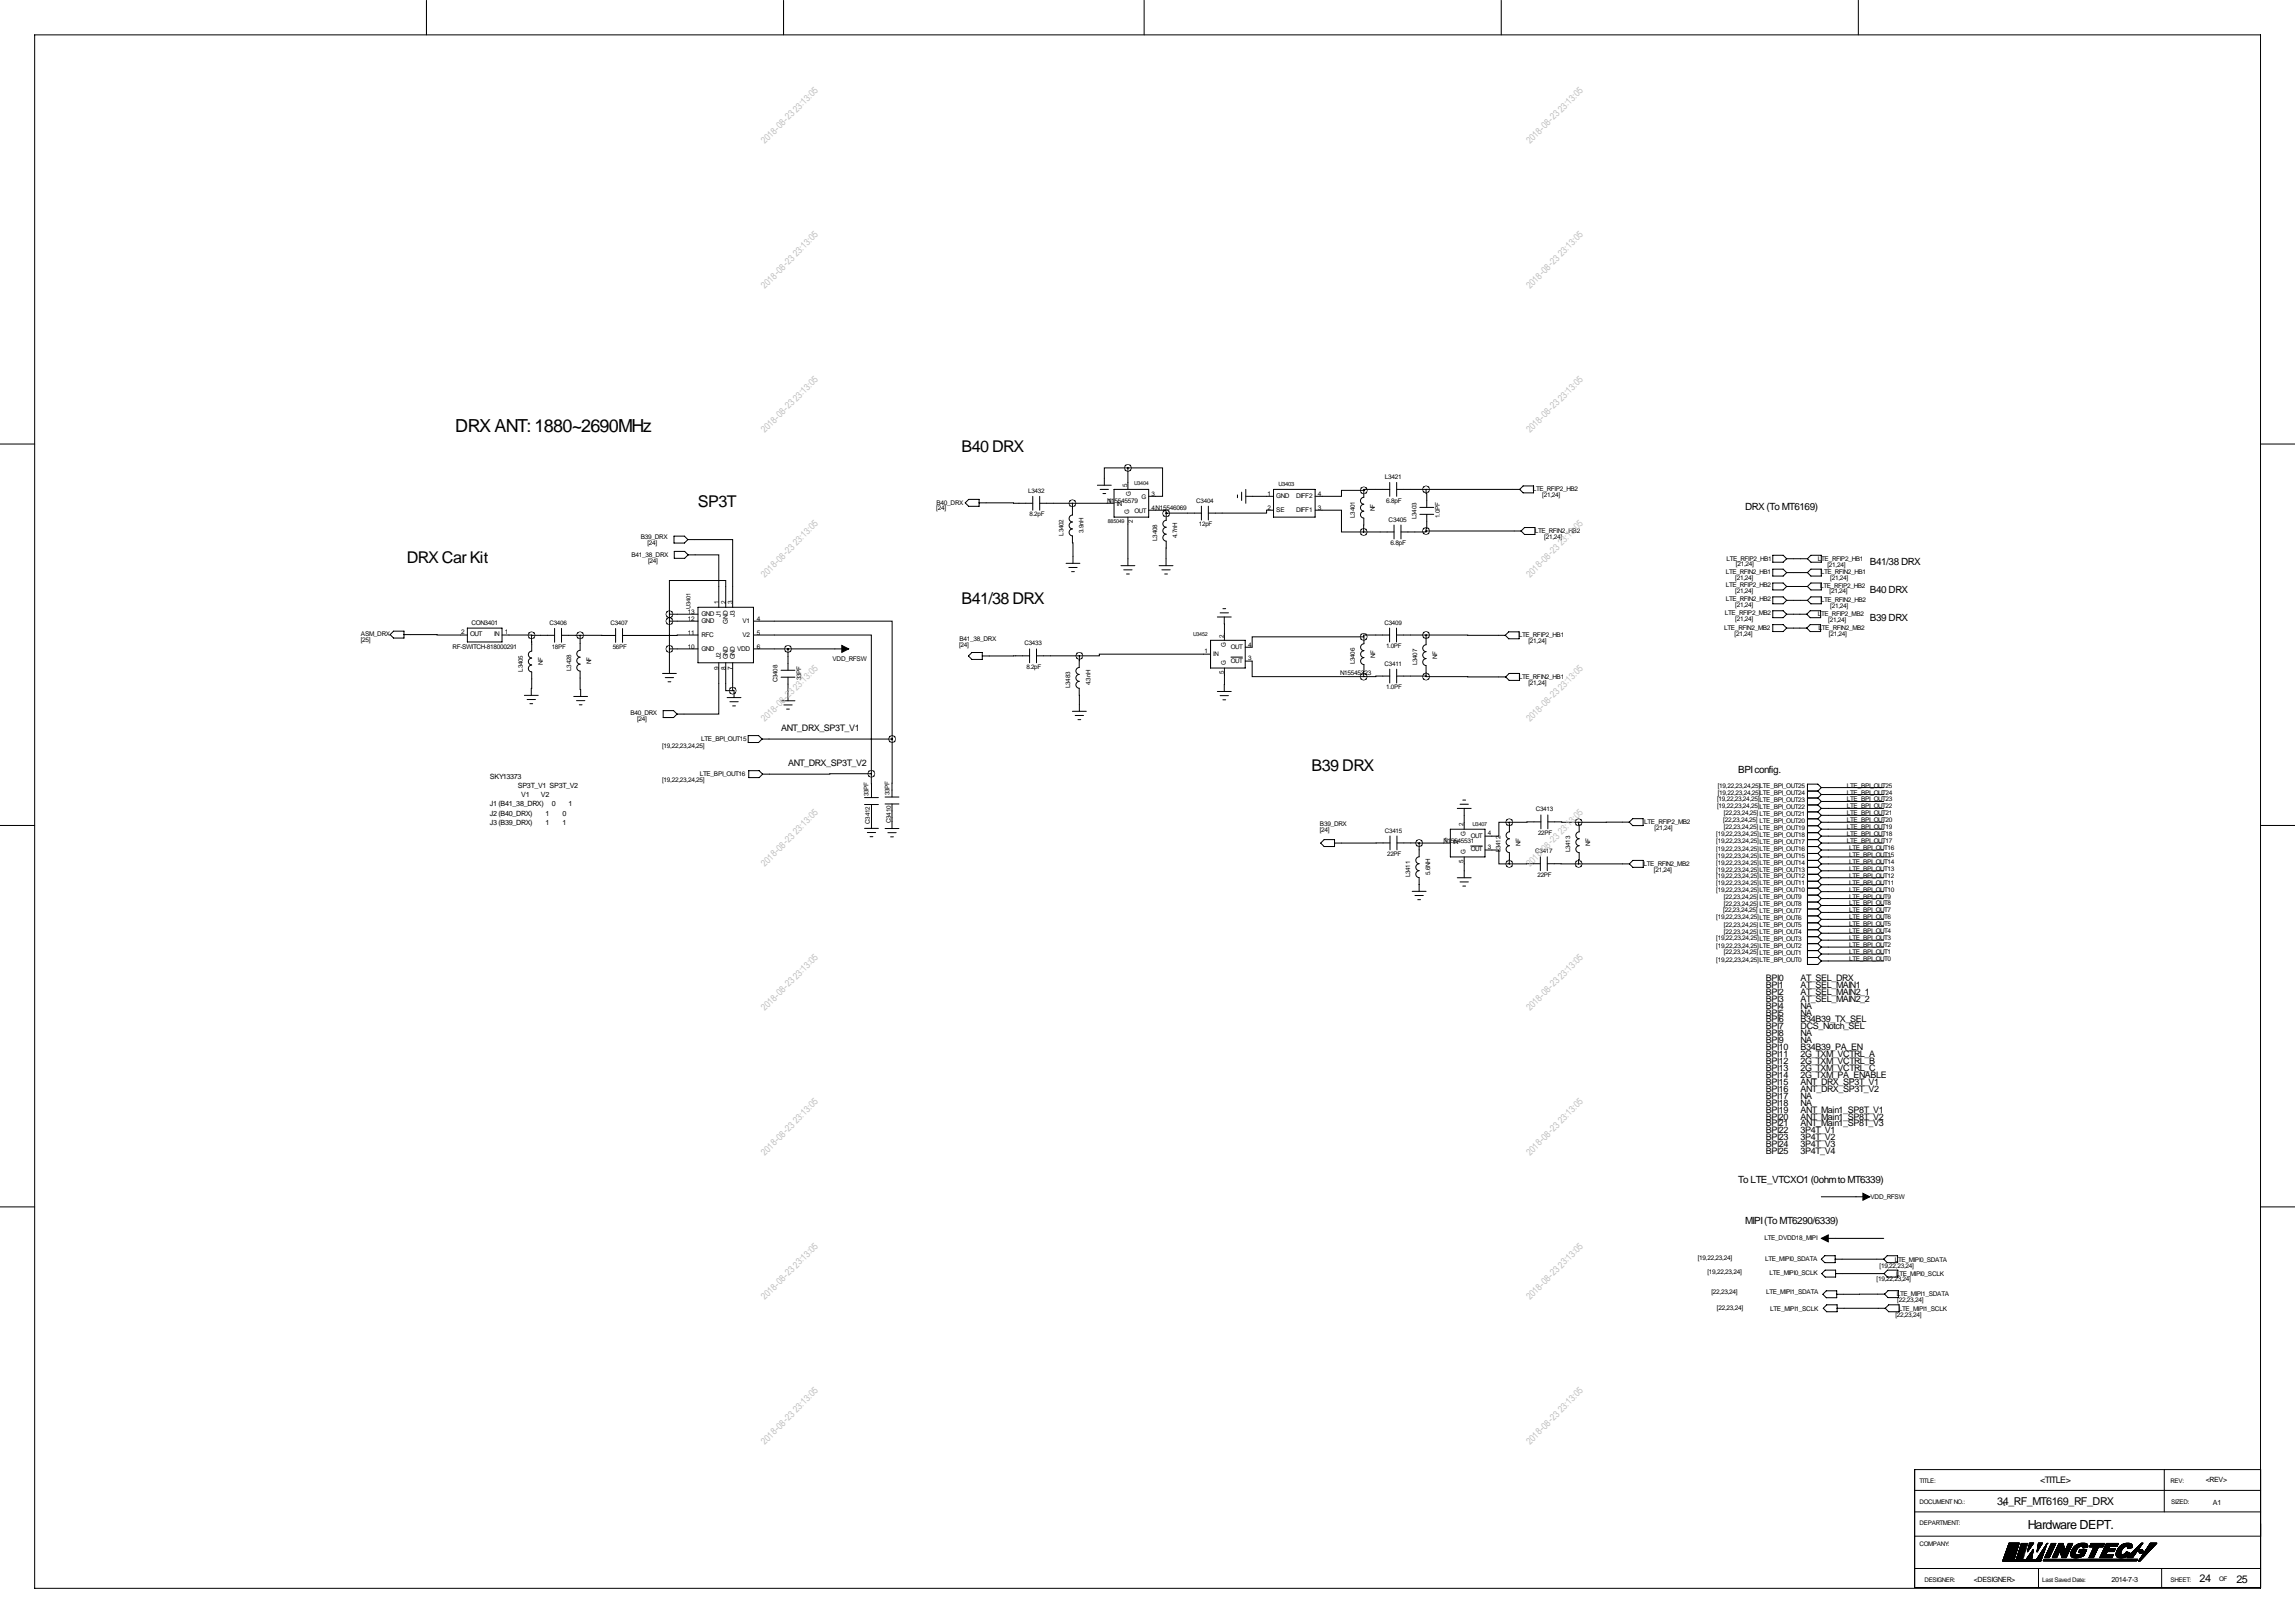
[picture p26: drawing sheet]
<svg xmlns="http://www.w3.org/2000/svg" width="841mm" height="594mm" viewBox="0 0 841 594" stroke-linecap="round" stroke-linejoin="round" font-family="sans-serif">
<defs><g id="words">
<text font-size="6.6" x="166.8" y="158.2">DRX ANT: 1880~2690MHz</text>
<g font-size="5.9">
<text x="352.2" y="165.4">B40 DRX</text>
<text x="255.7" y="185.7">SP3T</text>
<text x="149" y="206.1">DRX Car Kit</text>
<text x="352.2" y="221.3">B41/38 DRX</text>
<text x="480.5" y="282.3">B39 DRX</text>
</g>
<text font-size="4.6" x="742.7" y="560.1">Hardware DEPT.</text>
<g font-size="4">
<text x="731.6" y="551.3">34_RF_MT6169_RF_DRX</text>
<text x="805.7" y="579.4">24</text>
<text x="819.2" y="579.7">25</text>
</g>
<g font-size="3.6">
<text x="639.2" y="186.7">DRX (To MT6169)</text>
<text x="684.9" y="207.1">B41/38 DRX</text>
<text x="684.9" y="217.2">B40 DRX</text>
<text x="684.9" y="227.4">B39 DRX</text>
<text x="636.7" y="283.3">BPI config.</text>
<text x="636.7" y="433.1">To LTE_VTCXO1 (0ohm to MT6339)</text>
<text x="639.2" y="448.4">MIPI (To MT6290/6339)</text>
</g>
<g font-size="3.5" fill="#c0c0c0">
<text x="280.2" y="52.9" transform="rotate(-45 280.2 52.9)">2018-08-23 23:13:05</text>
<text x="560.4" y="52.9" transform="rotate(-45 560.4 52.9)">2018-08-23 23:13:05</text>
<text x="280.2" y="105.8" transform="rotate(-45 280.2 105.8)">2018-08-23 23:13:05</text>
<text x="560.4" y="105.8" transform="rotate(-45 560.4 105.8)">2018-08-23 23:13:05</text>
<text x="280.2" y="158.8" transform="rotate(-45 280.2 158.8)">2018-08-23 23:13:05</text>
<text x="560.4" y="158.8" transform="rotate(-45 560.4 158.8)">2018-08-23 23:13:05</text>
<text x="280.2" y="211.7" transform="rotate(-45 280.2 211.7)">2018-08-23 23:13:05</text>
<text x="560.4" y="211.7" transform="rotate(-45 560.4 211.7)">2018-08-23 23:13:05</text>
<text x="280.2" y="264.6" transform="rotate(-45 280.2 264.6)">2018-08-23 23:13:05</text>
<text x="560.4" y="264.6" transform="rotate(-45 560.4 264.6)">2018-08-23 23:13:05</text>
<text x="280.2" y="317.5" transform="rotate(-45 280.2 317.5)">2018-08-23 23:13:05</text>
<text x="560.4" y="317.5" transform="rotate(-45 560.4 317.5)">2018-08-23 23:13:05</text>
<text x="280.2" y="370.4" transform="rotate(-45 280.2 370.4)">2018-08-23 23:13:05</text>
<text x="560.4" y="370.4" transform="rotate(-45 560.4 370.4)">2018-08-23 23:13:05</text>
<text x="280.2" y="423.3" transform="rotate(-45 280.2 423.3)">2018-08-23 23:13:05</text>
<text x="560.4" y="423.3" transform="rotate(-45 560.4 423.3)">2018-08-23 23:13:05</text>
<text x="280.2" y="476.2" transform="rotate(-45 280.2 476.2)">2018-08-23 23:13:05</text>
<text x="560.4" y="476.2" transform="rotate(-45 560.4 476.2)">2018-08-23 23:13:05</text>
<text x="280.2" y="529.2" transform="rotate(-45 280.2 529.2)">2018-08-23 23:13:05</text>
<text x="560.4" y="529.2" transform="rotate(-45 560.4 529.2)">2018-08-23 23:13:05</text>
</g>
<g font-size="3.3">
<text x="286.2" y="267.8">ANT_DRX_SP3T_V1</text>
<text x="288.7" y="280.5">ANT_DRX_SP3T_V2</text>
<text x="646.8" y="359.2">BPI0</text>
<text x="659.5" y="359.2">AT_SEL_DRX</text>
<text x="646.8" y="361.8">BPI1</text>
<text x="646.8" y="364.3">BPI2</text>
<text x="659.5" y="361.8">AT_SEL_MAIN1</text>
<text x="659.5" y="364.3">AT_SEL_MAIN2_1</text>
<text x="646.8" y="366.9">BPI3</text>
<text x="646.8" y="369.4">BPI4</text>
<text x="646.8" y="371.9">BPI5</text>
<text x="659.5" y="366.9">AT_SEL_MAIN2_2</text>
<text x="659.5" y="369.4">NA</text>
<text x="659.5" y="371.9">NA</text>
<text x="646.8" y="374.5">BPI6</text>
<text x="646.8" y="377">BPI7</text>
<text x="659.5" y="374.5">B34B39_TX_SEL</text>
<text x="659.5" y="377">DCS_Notch_SEL</text>
<text x="646.8" y="379.6">BPI8</text>
<text x="646.8" y="382.1">BPI9</text>
<text x="659.5" y="379.6">NA</text>
<text x="659.5" y="382.1">NA</text>
<text x="646.8" y="384.6">BPI10</text>
<text x="646.8" y="387.2">BPI11</text>
<text x="646.8" y="389.7">BPI12</text>
<text x="659.5" y="384.6">B34B39_PA_EN</text>
<text x="659.5" y="387.2">2G_TXM_VCTRL_A</text>
<text x="659.5" y="389.7">2G_TXM_VCTRL_B</text>
<text x="646.8" y="392.3">BPI13</text>
<text x="646.8" y="394.8">BPI14</text>
<text x="659.5" y="392.3">2G_TXM_VCTRL_C</text>
<text x="659.5" y="394.8">2G_TXM_PA_ENABLE</text>
<text x="646.8" y="397.3">BPI15</text>
<text x="646.8" y="399.9">BPI16</text>
<text x="659.5" y="397.3">ANT_DRX_SP3T_V1</text>
<text x="659.5" y="399.9">ANT_DRX_SP3T_V2</text>
<text x="646.8" y="402.4">BPI17</text>
<text x="646.8" y="405">BPI18</text>
<text x="646.8" y="407.5">BPI19</text>
<text x="659.5" y="405">NA</text>
<text x="659.5" y="402.4">NA</text>
<text x="659.5" y="407.5">ANT_Main1_SP8T_V1</text>
<text x="646.8" y="410">BPI20</text>
<text x="646.8" y="412.6">BPI21</text>
<text x="659.5" y="410">ANT_Main1_SP8T_V2</text>
<text x="659.5" y="412.6">ANT_Main1_SP8T_V3</text>
<text x="646.8" y="415.1">BPI22</text>
<text x="646.8" y="417.7">BPI23</text>
<text x="659.5" y="415.1">3P4T_V1</text>
<text x="659.5" y="417.7">3P4T_V2</text>
<text x="646.8" y="420.2">BPI24</text>
<text x="646.8" y="422.7">BPI25</text>
<text x="659.5" y="420.2">3P4T_V3</text>
<text x="659.5" y="422.7">3P4T_V4</text>
<text x="747.3" y="543.2">&lt;TITLE&gt;</text>
</g>
<g font-size="2.6">
<text x="179.5" y="285.1">SKY13373</text>
<text x="189.7" y="288.5">SP3T_V1 SP3T_V2</text>
<text x="190.9" y="291.9">V1</text>
<text x="198.2" y="291.9">V2</text>
<text x="179.5" y="295.3">J1 (B41_38_DRX)</text>
<text x="179.5" y="298.8">J2 (B40_DRX)</text>
<text x="199.8" y="298.8">1</text>
<text x="202.1" y="295.3">0</text>
<text x="206" y="298.8">0</text>
<text x="208.3" y="295.3">1</text>
<text x="179.5" y="302.2">J3 (B39_DRX)</text>
<text x="199.8" y="302.2">1</text>
<text x="206" y="302.2">1</text>
<text x="808" y="542.9">&lt;REV&gt;</text>
<text x="810.6" y="551.1">A1</text>
<text x="723" y="579.3">&lt;DESIGNER&gt;</text>
<text x="773.4" y="579.3">2014-7-3</text>
</g>
<g font-size="2.4">
<text x="507.3" y="175.4">L3421</text>
<text x="343.1" y="184.8">B40_DRX</text>
<text x="405.5" y="184.3">N15545579</text>
<text x="464.3" y="181.5">1</text>
<text x="467.5" y="182.3">GND</text>
<text x="474.7" y="182.3">DIFF2</text>
<text x="482.8" y="181.5">4</text>
<text x="507.8" y="184.1">6.8pF</text>
<text x="561.4" y="180">LTE_RFIP2_HB2</text>
<text x="564.9" y="182.1">[21,24]</text>
<text x="343" y="187">[24]</text>
<text x="464.3" y="186.6">2</text>
<text x="467.5" y="187.4">SE</text>
<text x="474.7" y="187.4">DIFF1</text>
<text x="482.8" y="186.6">3</text>
<text x="508.6" y="191">C3405</text>
<text x="234.7" y="197.5">B39_DRX</text>
<text x="562.2" y="195.2">LTE_RFIN2_HB2</text>
<text x="565.7" y="197.4">[21,24]</text>
<text x="237.2" y="199.7">[24]</text>
<text x="509.4" y="199.7">6.8pF</text>
<text x="231.3" y="204.1">B41_38_DRX</text>
<text x="237.4" y="206.3">[24]</text>
<text x="632.4" y="205.3">LTE_RFIP2_HB1</text>
<text x="635.9" y="207.4">[21,24]</text>
<text x="665.9" y="205.6">LTE_RFIP2_HB1</text>
<text x="669.4" y="207.7">[21,24]</text>
<text x="632.1" y="210.1">LTE_RFIN2_HB1</text>
<text x="632.1" y="215">LTE_RFIP2_HB2</text>
<text x="635.6" y="212.3">[21,24]</text>
<text x="666.7" y="215.2">LTE_RFIP2_HB2</text>
<text x="666.9" y="210.4">LTE_RFIN2_HB1</text>
<text x="670.4" y="212.5">[21,24]</text>
<text x="263.3" y="221.2" transform="rotate(-90 263.3 221.2)">1</text>
<text x="265.8" y="221.2" transform="rotate(-90 265.8 221.2)">2</text>
<text x="268.4" y="221.2" transform="rotate(-90 268.4 221.2)">3</text>
<text x="632.1" y="220.3">LTE_RFIN2_HB2</text>
<text x="635.6" y="217.1">[21,24]</text>
<text x="666.9" y="220.5">LTE_RFIN2_HB2</text>
<text x="670.2" y="217.3">[21,24]</text>
<text x="252" y="227.5">12</text>
<text x="252" y="225">13</text>
<text x="256.9" y="225.8">GND</text>
<text x="264.1" y="226" transform="rotate(-90 264.1 226)">J1</text>
<text x="269.2" y="226" transform="rotate(-90 269.2 226)">J3</text>
<text x="277.3" y="227.5">4</text>
<text x="631.9" y="225.4">LTE_RFIP2_MB2</text>
<text x="635.6" y="222.4">[21,24]</text>
<text x="635.6" y="227.5">[21,24]</text>
<text x="665.9" y="225.6">LTE_RFIP2_MB2</text>
<text x="669.7" y="227.8">[21,24]</text>
<text x="670.4" y="222.7">[21,24]</text>
<text x="132.2" y="232.8">ASM_DRX</text>
<text x="169" y="232.3">2</text>
<text x="172.2" y="233.1">OUT</text>
<text x="172.7" y="229">CON3401</text>
<text x="181" y="233.1">IN</text>
<text x="184.9" y="232.3">1</text>
<text x="252" y="232.6">11</text>
<text x="256.9" y="233.4">RFC</text>
<text x="256.9" y="228.3">GND</text>
<text x="266.6" y="228.4" transform="rotate(-90 266.6 228.4)">GND</text>
<text x="272" y="228.3">V1</text>
<text x="272" y="233.4">V2</text>
<text x="277.3" y="232.6">5</text>
<text x="556.3" y="233.3">LTE_RFIP2_HB1</text>
<text x="631.6" y="230.7">LTE_RFIN2_MB2</text>
<text x="635.4" y="232.8">[21,24]</text>
<text x="666.2" y="230.7">LTE_RFIN2_MB2</text>
<text x="669.9" y="232.8">[21,24]</text>
<text x="132.1" y="235">[25]</text>
<text x="165.8" y="237.7">RF-SWITCH-818000291</text>
<text x="252" y="237.7">10</text>
<text x="256.9" y="238.5">GND</text>
<text x="270" y="238.5">VDD</text>
<text x="277.3" y="237.7">6</text>
<text x="351.3" y="237">[24]</text>
<text x="351.4" y="234.9">B41_38_DRX</text>
<text x="559.8" y="235.5">[21,24]</text>
<text x="263.3" y="245.2" transform="rotate(-90 263.3 245.2)">9</text>
<text x="264.1" y="241.5" transform="rotate(-90 264.1 241.5)">J2</text>
<text x="265.8" y="245.2" transform="rotate(-90 265.8 245.2)">8</text>
<text x="266.6" y="241.5" transform="rotate(-90 266.6 241.5)">GND</text>
<text x="268.4" y="245.2" transform="rotate(-90 268.4 245.2)">7</text>
<text x="269.2" y="241.5" transform="rotate(-90 269.2 241.5)">GND</text>
<text x="305" y="242.2">VDD_RFSW</text>
<text x="490.9" y="247.4">N15545323</text>
<text x="556.3" y="248.6">LTE_RFIN2_HB1</text>
<text x="559.8" y="250.7">[21,24]</text>
<text x="230.9" y="262">B40_DRX</text>
<text x="233.3" y="264.2">[24]</text>
<text x="242.5" y="273.8">[19,22,23,24,25]</text>
<text x="256.9" y="271.4">LTE_BPI_OUT15</text>
<text x="242.5" y="286.3">[19,22,23,24,25]</text>
<text x="256.4" y="284.1">LTE_BPI_OUT16</text>
<text x="629" y="293.5">[19,22,23,24,25]LTE_BPI_OUT23</text>
<text x="629.2" y="288.5">[19,22,23,24,25]LTE_BPI_OUT25</text>
<text x="629.2" y="291">[19,22,23,24,25]LTE_BPI_OUT24</text>
<text x="676.6" y="291">LTE_BPI_OUT24</text>
<text x="676.6" y="288.5">LTE_BPI_OUT25</text>
<text x="676.6" y="293.5">LTE_BPI_OUT23</text>
<text x="629" y="296.1">[19,22,23,24,25]LTE_BPI_OUT22</text>
<text x="631.5" y="298.6">[22,23,24,25] LTE_BPI_OUT21</text>
<text x="676.6" y="298.6">LTE_BPI_OUT21</text>
<text x="676.6" y="296.1">LTE_BPI_OUT22</text>
<text x="483.4" y="304.8">[24]</text>
<text x="483.5" y="302.7">B39_DRX</text>
<text x="602.3" y="301.9">LTE_RFIP2_MB2</text>
<text x="606.1" y="304.1">[21,24]</text>
<text x="631.2" y="301.2">[22,23,24,25] LTE_BPI_OUT20</text>
<text x="631.5" y="303.7">[22,23,24,25] LTE_BPI_OUT19</text>
<text x="676.6" y="303.7">LTE_BPI_OUT19</text>
<text x="676.6" y="301.2">LTE_BPI_OUT20</text>
<text x="528.7" y="308.8">N15545531</text>
<text x="628.7" y="306.2">[19,22,23,24,25]LTE_BPI_OUT18</text>
<text x="628.7" y="308.8">[19,22,23,24,25]LTE_BPI_OUT17</text>
<text x="628.7" y="311.6">[19,22,23,24,25]LTE_BPI_OUT16</text>
<text x="676.6" y="308.8">LTE_BPI_OUT17</text>
<text x="676.6" y="306.2">LTE_BPI_OUT18</text>
<text x="677.3" y="311.3">LTE_BPI_OUT16</text>
<text x="602.1" y="317.2">LTE_RFIN2_MB2</text>
<text x="628.7" y="314.1">[19,22,23,24,25]LTE_BPI_OUT15</text>
<text x="628.7" y="316.7">[19,22,23,24,25]LTE_BPI_OUT14</text>
<text x="677.3" y="316.4">LTE_BPI_OUT14</text>
<text x="677.3" y="313.9">LTE_BPI_OUT15</text>
<text x="605.8" y="319.3">[21,24]</text>
<text x="628.7" y="319.5">[19,22,23,24,25]LTE_BPI_OUT13</text>
<text x="628.7" y="321.7">[19,22,23,24,25]LTE_BPI_OUT12</text>
<text x="677.3" y="318.9">LTE_BPI_OUT13</text>
<text x="677.3" y="321.5">LTE_BPI_OUT12</text>
<text x="628.7" y="324.3">[19,22,23,24,25]LTE_BPI_OUT11</text>
<text x="628.7" y="326.8">[19,22,23,24,25]LTE_BPI_OUT10</text>
<text x="631.5" y="329.4">[22,23,24,25] LTE_BPI_OUT9</text>
<text x="677.3" y="324">LTE_BPI_OUT11</text>
<text x="677.3" y="326.6">LTE_BPI_OUT10</text>
<text x="677.3" y="329.1">LTE_BPI_OUT9</text>
<text x="631.2" y="334.2">[22,23,24,25] LTE_BPI_OUT7</text>
<text x="631.5" y="331.9">[22,23,24,25] LTE_BPI_OUT8</text>
<text x="677.3" y="334.2">LTE_BPI_OUT7</text>
<text x="677.3" y="331.6">LTE_BPI_OUT8</text>
<text x="628.7" y="336.7">[19,22,23,24,25]LTE_BPI_OUT6</text>
<text x="631.5" y="339.5">[22,23,24,25] LTE_BPI_OUT5</text>
<text x="677.3" y="336.7">LTE_BPI_OUT6</text>
<text x="677.3" y="339.3">LTE_BPI_OUT5</text>
<text x="677.3" y="341.8">LTE_BPI_OUT4</text>
<text x="628.7" y="344.3">[19,22,23,24,25]LTE_BPI_OUT3</text>
<text x="628.7" y="347.1">[19,22,23,24,25]LTE_BPI_OUT2</text>
<text x="631.5" y="342.1">[22,23,24,25] LTE_BPI_OUT4</text>
<text x="677.3" y="346.9">LTE_BPI_OUT2</text>
<text x="677.3" y="344.3">LTE_BPI_OUT3</text>
<text x="628.7" y="352.2">[19,22,23,24,25]LTE_BPI_OUT0</text>
<text x="631.5" y="349.4">[22,23,24,25] LTE_BPI_OUT1</text>
<text x="677.3" y="349.4">LTE_BPI_OUT1</text>
<text x="677.3" y="352">LTE_BPI_OUT0</text>
<text x="685.2" y="439.1">VDD_RFSW</text>
<text x="646.3" y="454.3">LTE_DVDD18_MIPI</text>
<text x="621.9" y="461.4">[19,22,23,24]</text>
<text x="646.6" y="461.7">LTE_MIPI0_SDATA</text>
<text x="625.4" y="466.5">[19,22,23,24]</text>
<text x="648.2" y="466.9">LTE_MIPI0_SCLK</text>
<text x="688.5" y="464.3">[19,22,23,24]</text>
<text x="694.1" y="462.2">LTE_MIPI0_SDATA</text>
<text x="694.5" y="467.2">LTE_MIPI0_SCLK</text>
<text x="626.9" y="473.9">[22,23,24]</text>
<text x="687.4" y="469.3">[19,22,23,24]</text>
<text x="628.9" y="479.7">[22,23,24]</text>
<text x="647" y="474">LTE_MIPI1_SDATA</text>
<text x="694.8" y="474.7">LTE_MIPI1_SDATA</text>
<text x="695" y="476.8">[22,23,24]</text>
<text x="648.5" y="480.1">LTE_MIPI1_SCLK</text>
<text x="694.3" y="482.4">[22,23,24]</text>
<text x="695.6" y="480.2">LTE_MIPI1_SCLK</text>
</g>
<g font-size="2.3">
<text x="412.9" y="178.2" transform="rotate(-90 412.9 178.2)">5</text>
<text x="376.6" y="180.5">L3432</text>
<text x="405.9" y="184.1">1</text>
<text x="409.1" y="185.3">IN</text>
<text x="414.2" y="181.8" transform="rotate(-90 414.2 181.8)">G</text>
<text x="418.2" y="182.8">G</text>
<text x="421.8" y="181.5">3</text>
<text x="438.2" y="184.1">C3404</text>
<text x="377.1" y="189.2">8.2pF</text>
<text x="413.7" y="188.4" transform="rotate(-90 413.7 188.4)">G</text>
<text x="414.9" y="191.6" transform="rotate(-90 414.9 191.6)">2</text>
<text x="415.5" y="187.9">OUT</text>
<text x="421.8" y="186.6">4N15546069</text>
<text x="496.3" y="189.7" transform="rotate(-90 496.3 189.7)">L3401</text>
<text x="503.6" y="187.3" transform="rotate(-90 503.6 187.3)">NF</text>
<text x="518.8" y="190.1" transform="rotate(-90 518.8 190.1)">L3403</text>
<text x="527.5" y="189.7" transform="rotate(-90 527.5 189.7)">1.0PF</text>
<text x="389.5" y="196.2" transform="rotate(-90 389.5 196.2)">L3402</text>
<text x="396.9" y="195.2" transform="rotate(-90 396.9 195.2)">3.9nH</text>
<text x="431.3" y="197.1" transform="rotate(-90 431.3 197.1)">4.7nH</text>
<text x="439.2" y="192.8">12pF</text>
<text x="423.9" y="198.1" transform="rotate(-90 423.9 198.1)">L3408</text>
<text x="201.3" y="228.9">C3406</text>
<text x="223.6" y="228.9">C3407</text>
<text x="448.3" y="233.5" transform="rotate(-90 448.3 233.5)">2</text>
<text x="507.1" y="228.8">C3409</text>
<text x="202.1" y="237.5">18PF</text>
<text x="224.5" y="237.6">56PF</text>
<text x="375.2" y="236.4">C3433</text>
<text x="441.2" y="239.3">1</text>
<text x="449" y="237.1" transform="rotate(-90 449 237.1)">G</text>
<text x="450.9" y="237.6">OUT</text>
<text x="457.1" y="236.8">4</text>
<text x="507.7" y="237.4">1.0PF</text>
<text x="198.8" y="243.7" transform="rotate(-90 198.8 243.7)">NF</text>
<text x="209.2" y="245.7" transform="rotate(-90 209.2 245.7)">L3428</text>
<text x="216.6" y="243.4" transform="rotate(-90 216.6 243.4)">NF</text>
<text x="376" y="245">8.2pF</text>
<text x="444.4" y="240.1">IN</text>
<text x="449" y="243.7" transform="rotate(-90 449 243.7)">G</text>
<text x="450.9" y="242.6">OUT</text>
<text x="457.1" y="241.9">3</text>
<text x="496.3" y="243.3" transform="rotate(-90 496.3 243.3)">L3406</text>
<text x="503.7" y="241" transform="rotate(-90 503.7 241)">NF</text>
<text x="507.2" y="243.8">C3411</text>
<text x="519.1" y="243.7" transform="rotate(-90 519.1 243.7)">L3407</text>
<text x="526.5" y="241.3" transform="rotate(-90 526.5 241.3)">NF</text>
<text x="191.5" y="246" transform="rotate(-90 191.5 246)">L3405</text>
<text x="284.8" y="249.9" transform="rotate(-90 284.8 249.9)">C3408</text>
<text x="293.5" y="249.1" transform="rotate(-90 293.5 249.1)">33PF</text>
<text x="399.4" y="251" transform="rotate(-90 399.4 251)">4.3nH</text>
<text x="448.3" y="246.9" transform="rotate(-90 448.3 246.9)">5</text>
<text x="392" y="252" transform="rotate(-90 392 252)">L3483</text>
<text x="507.8" y="252.5">1.0PF</text>
<text x="318.2" y="291.5" transform="rotate(-90 318.2 291.5)">33PF</text>
<text x="325.8" y="291.3" transform="rotate(-90 325.8 291.3)">33PF</text>
<text x="562.5" y="297.2">C3413</text>
<text x="318.7" y="301.8" transform="rotate(-90 318.7 301.8)">C3412</text>
<text x="326.3" y="301.5" transform="rotate(-90 326.3 301.5)">C3410</text>
<text x="507.3" y="304.9">C3415</text>
<text x="536.1" y="302.7" transform="rotate(-90 536.1 302.7)">2</text>
<text x="545" y="306">4</text>
<text x="563.4" y="305.8">22PF</text>
<text x="529.1" y="308.5">1</text>
<text x="532.3" y="309.3">IN</text>
<text x="536.9" y="306.3" transform="rotate(-90 536.9 306.3)">G</text>
<text x="538.7" y="311.8">OUT</text>
<text x="538.7" y="306.8">OUT</text>
<text x="545" y="311.1">3</text>
<text x="557" y="309.9" transform="rotate(-90 557 309.9)">NF</text>
<text x="582.5" y="309.9" transform="rotate(-90 582.5 309.9)">NF</text>
<text x="508.1" y="313.6">22PF</text>
<text x="536.1" y="316.1" transform="rotate(-90 536.1 316.1)">5</text>
<text x="536.9" y="312.8" transform="rotate(-90 536.9 312.8)">G</text>
<text x="549.6" y="312.2" transform="rotate(-90 549.6 312.2)">L3412</text>
<text x="562.3" y="312.5">C3417</text>
<text x="575.2" y="312.2" transform="rotate(-90 575.2 312.2)">L3413</text>
<text x="516.5" y="321.3" transform="rotate(-90 516.5 321.3)">L3411</text>
<text x="523.9" y="320.5" transform="rotate(-90 523.9 320.5)">5.6NH</text>
<text x="563.2" y="321.2">22PF</text>
<text x="703.1" y="543.3">TITLE:</text>
<text x="795.1" y="543.1">REV:</text>
<text x="703.1" y="550.9">DOCUMENT NO.:</text>
<text x="795.3" y="550.9">SIZED:</text>
<text x="703.1" y="558.6">DEPARTMENT:</text>
<text x="703.1" y="566.2">COMPANY:</text>
<text x="704.9" y="579.4">DESIGNER:</text>
<text x="748.1" y="579.4">Last Saved Date:</text>
<text x="795.1" y="579.4">SHEET:</text>
<text x="812.9" y="579.1">OF</text>
</g>
<g font-size="2.1">
<text x="468.3" y="178">U3403</text>
<text x="252.9" y="223.1" transform="rotate(-90 252.9 223.1)">U3401</text>
</g>
<g font-size="2">
<text x="415.4" y="177.5">U3404</text>
<text x="405.8" y="191.5">885049</text>
<text x="437" y="233.1">U3452</text>
<text x="539.4" y="302.4">U3407</text>
</g>
</g></defs>
<circle cx="734.1" cy="551.3" r=".15" fill="#000"/>
<g fill="none" stroke="#000" stroke-width=".37">
<path d="M12.7 12.8h815.3v568.9h-815.3zM156.2 .1v12.7M287 .1v12.7M419.1 .1v12.7M549.9 .1v12.7M680.7 .1v12.7M0 162.6h12.7M402 177.7h5.1M403 179.2h3M408.1 179.2h12.7v10.2h-12.7zM413.2 171.4h12.7v10.4h-5.1M413.2 171.4h-8.7v6.3"/>
<path d="M413.2 171.4v7.8M456.3 179.2v5.1M466.5 179.2h15.2v10.2h-15.2zM499.6 179.6v2.5a1.27 1.27 0 0 0-1.3 1.3 1.27 1.27 0 0 0 1.3 1.3 1.27 1.27 0 0 0-1.3 1.2 1.27 1.27 0 0 0 1.3 1.3 1.27 1.27 0 0 0-1.3 1.3 1.27 1.27 0 0 0 1.3 1.3l-.1 5M499.6 179.6h-8.2v2.2h-9.7M499.6 179.6h.1M509.1 179.2h-9.5v.4M509.1 176.7v5.1M511.6 179.2h45.1M511.6 176.7v5.1M522.4 179.2v1.6h.2v5M557.9 178h3.8v2.5h-3.8l-1.2-1.3z"/>
<path d="M828 162.6h12.7M246.9 196.4h3.8l1.3 1.2-1.3 1.3h-3.8zM252 197.6h16.4v24.8M353.6 184.2l1.2-1.3h3.8v2.5h-3.8zM358.6 184.2l19.7 .1M378.3 181.8v5.1M380.8 184.3h27.3M380.8 181.8v5.1M392.8 184.3v4.3a1.27 1.27 0 0 0-1.2 1.3 1.27 1.27 0 0 0 1.2 1.3 1.27 1.27 0 0 0-1.2 1.3 1.27 1.27 0 0 0 1.2 1.2 1.27 1.27 0 0 0-1.2 1.3 1.27 1.27 0 0 0 1.2 1.3l.2 10M404 180.8h1M413.2 189.4v17.8M420.8 186.9h6.3l.1 1.1"/>
<path d="M427.2 188v2.6a1.27 1.27 0 0 0-1.2 1.2 1.27 1.27 0 0 0 1.2 1.3 1.27 1.27 0 0 0-1.2 1.3 1.27 1.27 0 0 0 1.2 1.3 1.27 1.27 0 0 0-1.2 1.2 1.27 1.27 0 0 0 1.2 1.3l-.1 9M427.2 188h.1M440.1 187.9l-12.9 .1M440.1 185.4v5.1M442.6 185.4v5.1M453.3 181.3v1M454.8 180.3v3M456.3 181.8h10.2M466.5 186.9h-2.5v1h-21.4M481.7 186.9h9.7v7.9h8.1M499.5 194.8h11.1M510.6 192.3v5.1"/>
<path d="M513.2 192.3v5.1M520.1 188.4h5.1M520.1 185.8h5.1M522.4 194.5v.3h-9.2M522.4 194.5h34.8M522.6 188.4v5.1h-.2v1M557.2 194.5l1.2-1.3h3.9v2.6h-3.9zM247 201.9h3.8l1.3 1.3-1.3 1.3h-3.8zM252.1 203.2h11.2v19.2M390.5 206.3h5.1M391.5 207.8h3.1M392.5 209.4h1"/>
<path d="M410.6 207.2h5.1M411.6 208.7h3.1M412.6 210.2h1.1M424.6 207.2h5.1M425.6 208.7h3.1M426.6 210.2h1M649.4 218.6h3.8l1.3 1.3-1.3 1.3h-3.8zM649.4 213.5h3.8l1.3 1.3-1.3 1.3h-3.8zM649.4 208.5h3.8l1.3 1.2-1.3 1.3h-3.8zM649.4 203.4h3.8l1.3 1.2-1.3 1.3h-3.8zM654.5 219.9h7.6M654.5 214.8h7.6"/>
<path d="M654.5 209.7h7.6M654.5 204.6h7.6M662.1 219.9l1.2-1.3h3.9v2.6h-3.9zM662.1 204.6l1.2-1.2h3.9v2.5h-3.9zM662.1 209.7l1.2-1.2h3.9v2.5h-3.9zM662.1 214.8l1.2-1.3h3.9v2.6h-3.9zM142.9 232.4l1.3-1.2h3.8v2.5h-3.8zM148 232.4l23.2 .2M171.2 230h12.7v5.1h-12.7zM183.9 232.6l10.8 .1M194.7 232.7l.1 5.8a1.27 1.27 0 0 0-1.3 1.2 1.27 1.27 0 0 0 1.3 1.3 1.27 1.27 0 0 0-1.3 1.3 1.27 1.27 0 0 0 1.3 1.3 1.27 1.27 0 0 0-1.3 1.2 1.27 1.27 0 0 0 1.3 1.3l-.2 8.6M194.7 232.7h8.4"/>
<path d="M203.1 230.1v5.1M205.7 232.7h6.8M205.7 230.1v5.1M212.5 232.7v5.5a1.27 1.27 0 0 0-1.2 1.2 1.27 1.27 0 0 0 1.2 1.3 1.27 1.27 0 0 0-1.2 1.3 1.27 1.27 0 0 0 1.2 1.3 1.27 1.27 0 0 0-1.2 1.2 1.27 1.27 0 0 0 1.2 1.3l.2 9.3M212.5 232.7h13M225.5 230.2v5.1M228 230.2v5.1M245.2 227.5h10.5M245.2 237.7h10.5M245.2 225h10.5M245.2 225v21.7M255.7 232.6l-27.7 .1"/>
<path d="M255.7 222.4h20.3v20.3h-20.3zM265.8 222.4v-9.8h-20.6v12.4M276 227.5h50.8v43.2M276 232.6h43.2v50.8M276 237.7h34.9M288.6 237.7v7.8M377.1 237.7v5M379.7 237.7v5M443.4 239.6h-40.7v.6h-7.3M443.4 234.5h12.7v10.2h-12.7zM445.9 226h5.1M446.9 224.5h3.1"/>
<path d="M448 222.9h1M448.5 226v8.5M499.5 233.2l.1 2.6a1.27 1.27 0 0 0-1.2 1.3 1.27 1.27 0 0 0 1.2 1.2 1.27 1.27 0 0 0-1.2 1.3 1.27 1.27 0 0 0 1.2 1.3 1.27 1.27 0 0 0-1.2 1.2 1.27 1.27 0 0 0 1.2 1.3l-.1 4.4M499.5 233.2h-40.8v3.9h-2.6M509 232.6h-9.5v.6M509 230v5.1M511.6 232.6h10.8M511.6 230v5.1M522.4 232.6v3.5a1.27 1.27 0 0 0-1.2 1.3 1.27 1.27 0 0 0 1.2 1.3 1.27 1.27 0 0 0-1.2 1.2 1.27 1.27 0 0 0 1.2 1.3 1.27 1.27 0 0 0-1.2 1.3 1.27 1.27 0 0 0 1.2 1.3v4M522.4 232.6l29 .1M552.7 231.4h3.8v2.6h-3.8l-1.3-1.3zM649.4 228.8h3.8l1.3 1.2-1.3 1.3h-3.8z"/>
<path d="M649.4 223.7h3.8l1.3 1.3-1.3 1.2h-3.8zM654.5 225h7.3M654.5 230h7.3M661.8 225l1.3-1.3h3.8v2.5h-3.8zM663.1 228.8h3.8v2.5h-3.8l-1.3-1.3zM192.1 254.7h5.1M193.1 256.2h3M194.1 257.7h1M210.2 255.1h5M211.2 256.6h3M212.2 258.1h1M242.7 246.7h5.1"/>
<path d="M243.7 248.2h3M244.7 249.7h1M263.3 242.7v18.8h-15.3M265.8 242.7v10.3h2.6M266.3 255.5h5.1M267.4 257h3M268.4 242.7v10.3M268.4 253h.5v2.5M268.4 258.5h1M286.1 248h5.1M286.1 245.5h5.1M286.1 256.7h5.1"/>
<path d="M287.1 258.2h3.1M288.1 259.7h1.1M288.6 248v8.7M354.7 240.3l1.3-1.3h3.8v2.5h-3.8zM377.1 240.2l-17.3 .1M379.7 240.2h15.7M395.4 240.2l-.1 4.3a1.27 1.27 0 0 0-1.2 1.2 1.27 1.27 0 0 0 1.2 1.3 1.27 1.27 0 0 0-1.2 1.3 1.27 1.27 0 0 0 1.2 1.3 1.27 1.27 0 0 0-1.2 1.2 1.27 1.27 0 0 0 1.2 1.3l.1 8.4M445.9 253.3h5.1M446.9 254.8h3.1M448 256.3h1M448.5 244.7v8.6M450.9 240.7h4.2"/>
<path d="M456.1 242.1h2.6v5.7h40.8M509.1 247.6l-9.6 .2M509.1 245.1v5.1M511.6 247.6h10.8v.2M511.6 245.1v5.1M522.4 247.8l29.1 .1M551.5 247.9l1.3-1.2h3.8v2.5h-3.8zM242.9 260.3h3.8l1.3 1.2-1.3 1.3h-3.8zM274.1 269.4h3.8l1.2 1.3-1.2 1.3h-3.8zM279.1 270.7h47.7M326.8 270.7l-.1 21.2M392.8 260.5h5.1"/>
<path d="M393.9 262h3M394.9 263.6h1M274.3 282.3h3.8l1.2 1.2-1.2 1.3h-3.8zM316.7 294.7h5.1M316.7 292.1h5.1M319.2 283.4v8.7M319.2 283.4l-39.9 .1M319.2 294.7v8.7M324.2 294.5h5.1M324.2 291.9h5.1M326.7 294.5v8.9M533.8 296.1h5.1"/>
<path d="M534.8 294.6h3.1M535.8 293h1.1M536.3 296.1v7.6M564.4 298.5v5M567 298.5v5M598.1 299.8h3.8v2.6h-3.8l-1.3-1.3zM662.1 289.7h3.8M662.1 292.3h3.8M662.1 294.8h3.8M662.1 297.4h3.8M662.1 299.9h3.8M665.9 289.7l1.3 1.3"/>
<path d="M665.9 292.3l1.3 1.2M665.9 294.8l1.3 1.3M665.9 297.4l1.3 1.2M665.9 299.9l1.3 1.3M667.2 296.1h22.8M667.2 288.5l-1.3-1.3h-3.8v66h3.8l1.3-1.2M667.2 288.5h22.8M667.2 288.5l-1.3 1.2M667.2 291h22.8M667.2 291l-1.3 1.3M667.2 293.5h22.8M667.2 293.5l-1.3 1.3"/>
<path d="M667.2 296.1l-1.3 1.3M667.2 298.6h22.8M667.2 298.6l-1.3 1.3M0 302.3h12.7M316.7 303.4h5.1M317.7 304.9h3.1M318.7 306.4h1M324.2 303.4h5.1M325.2 305h3.1M326.2 306.5h1.1M485 307.5h3.8v2.6h-3.8l-1.2-1.3zM509.2 308.7l-20.4 .1"/>
<path d="M509.2 306.2v5.1M511.7 308.7l8.1 .1M511.7 306.2v5.1M519.8 318.9a1.27 1.27 0 0 0-1.2 1.3 1.27 1.27 0 0 0 1.2 1.2M519.8 316.4a1.27 1.27 0 0 0-1.2 1.2 1.27 1.27 0 0 0 1.2 1.3M519.8 308.8v5a1.27 1.27 0 0 0-1.2 1.3 1.27 1.27 0 0 0 1.2 1.2M519.8 308.8h11.5M531.3 303.7h12.7v10.2h-12.7zM536.3 313.9v7.6M538.7 309.9h4.3M544 311.3h5v5.1h3.9M552.9 301.2v3.5a1.27 1.27 0 0 0-1.2 1.2 1.27 1.27 0 0 0 1.2 1.3 1.27 1.27 0 0 0-1.2 1.3 1.27 1.27 0 0 0 1.2 1.2 1.27 1.27 0 0 0-1.2 1.3 1.27 1.27 0 0 0 1.2 1.3v4.1"/>
<path d="M552.9 301.2h-3.9v5h-5M564.2 316.4h-11.3M564.2 313.8v5.1M564.4 301l-11.5 .2M566.8 316.4h11.5M566.8 313.8v5.1M567 301l11.3 .2M578.3 301.2l.2 3.5a1.27 1.27 0 0 0-1.3 1.2 1.27 1.27 0 0 0 1.3 1.3 1.27 1.27 0 0 0-1.3 1.3 1.27 1.27 0 0 0 1.3 1.2 1.27 1.27 0 0 0-1.3 1.3 1.27 1.27 0 0 0 1.2 1.3l-.1 4.1M578.3 316.4h18.5M596.8 301.1l-18.5 .1M596.8 316.4l1.3-1.3h3.8v2.6h-3.8zM662.1 315.1h3.8"/>
<path d="M662.1 317.7h3.8M662.1 307.5h3.8M662.1 310.1h3.8M662.1 302.4h3.8M662.1 305h3.8M662.1 312.6h3.8M665.9 302.4l1.3 1.3M665.9 305l1.3 1.2M665.9 307.5l1.3 1.3M665.9 310.1l1.3 1.2M665.9 312.6l1.3 1.3M665.9 315.1l1.3 1.3"/>
<path d="M665.9 317.7l1.3 1.2M667.2 303.7h22.8M667.2 313.9h25.4M667.2 308.8h22.8M667.2 311.3h22.8M667.2 306.2h22.8M667.2 316.4h22.8M667.2 301.2h22.8M667.2 301.2l-1.3 1.2M667.2 303.7l-1.3 1.3M667.2 306.2l-1.3 1.3M667.2 308.8l-1.3 1.3"/>
<path d="M667.2 311.3l-1.3 1.3M667.2 313.9l-1.3 1.2M667.2 316.4l-1.3 1.3M667.2 318.9h22.8M667.2 318.9l-1.3 1.3M828 302.3h12.7M517.3 326.5h5.1M518.3 328h3.1M519.3 329.5h1M519.8 321.4v5.1M533.8 321.5h5.1M534.8 323h3.1"/>
<path d="M535.8 324.5h1.1M662.1 332.9h3.8M662.1 335.5h3.8M662.1 320.2h3.8M662.1 322.8h3.8M662.1 325.3h3.8M662.1 327.8h3.8M662.1 330.4h3.8M662.1 338h3.8M665.9 332.9l1.3 1.3M665.9 320.2l1.3 1.3M665.9 322.8l1.3 1.2"/>
<path d="M665.9 325.3l1.3 1.3M665.9 327.8l1.3 1.3M665.9 330.4l1.3 1.2M665.9 338l1.3 1.3M665.9 335.5l1.3 1.2M667.2 321.5h22.8M667.2 334.2h22.8M667.2 334.2l-1.3 1.3M667.2 321.5l-1.3 1.3M667.2 324h22.8M667.2 324l-1.3 1.3M667.2 326.6h22.8"/>
<path d="M667.2 326.6l-1.3 1.2M667.2 329.1h22.8M667.2 329.1l-1.3 1.3M667.2 331.6h22.8M667.2 331.6l-1.3 1.3M667.2 339.3h22.8M667.2 339.3l-1.3 1.2M667.2 336.7h22.8M667.2 336.7l-1.3 1.3M662.1 350.7h3.8M662.1 340.5h3.8M662.1 343.1h3.8"/>
<path d="M662.1 345.6h3.8M662.1 348.2h3.8M665.9 350.7l1.3 1.3M665.9 340.5l1.3 1.3M665.9 343.1l1.3 1.2M665.9 345.6l1.3 1.3M665.9 348.2l1.3 1.2M667.2 352h22.8M667.2 341.8h22.8M667.2 341.8l-1.3 1.3M667.2 344.3h22.8M667.2 344.3l-1.3 1.3"/>
<path d="M667.2 346.9h22.8M667.2 346.9l-1.3 1.3M667.2 349.4h22.8M667.2 349.4l-1.3 1.3M667.2 438.3h17.7M0 442h12.7M667.2 453.6h22.8M668.4 459.9h3.8v2.6h-3.8l-1.2-1.3zM691.3 459.9h3.8v2.6h-3.8l-1.3-1.3zM828 442h12.7M667.7 474l1.3-1.2h3.8v2.5h-3.8zM668.6 465.2h3.8v2.5h-3.8l-1.3-1.2z"/>
<path d="M669.1 477.9h3.8v2.5h-3.8l-1.2-1.2zM672.2 461.2h17.8M672.4 466.5h17.7M672.9 479.2h17.7M690.3 474h-17.5M691.4 465.2h3.8v2.5h-3.8l-1.3-1.2zM691.6 472.7h3.8v2.6h-3.8l-1.3-1.3zM691.8 477.9h3.9v2.5h-3.9l-1.2-1.2zM701.3 538.2h126.8v43.2h-126.8zM792.8 538.2v15.5M701.3 553.7h126.8M701.3 545.9h126.8"/>
<path d="M733.8 550.8h.1M701.3 574.5h126.8M701.3 562.6h126.8M733.6 571.8h14M733.6 571.7h14M733.6 571.6h14M733.7 571.5h13.9M733.7 571.4h14M733.8 571.2h14M733.8 571.1h4M733.9 570.9h4M733.9 570.8h4"/>
<path d="M734 570.7h3.9M734 570.7h4M734 570.5h4M734.1 570.4h3.9M734.1 570.2h4M734.2 570.1h3.9M734.3 569.8h3.9M734.3 569.7h3.9M734.3 569.6h4M734.4 569.4h3.9M734.5 569.3h3.9M734.5 569.2h3.9"/>
<path d="M734.6 568.9h3.9M734.7 568.8h3.8M734.7 568.6h3.9M734.7 568.5h3.9M734.8 568.4h3.9M734.8 568.3h3.9M734.8 568.2h3.9M734.9 568.1h3.8M734.9 568h3.9M735 567.9h3.8M735 567.8h3.8M735.1 567.6h3.8"/>
<path d="M735.1 567.5h3.8M735.1 567.4h3.8M735.2 567.3h3.8M735.2 567.1h3.8M735.3 566.9h3.8M735.4 566.7h3.8M735.5 566.5h3.7M735.5 566.3h3.8M735.6 566.1h3.8M735.6 566h3.8M735.7 565.8h3.7M735.7 565.7h3.8"/>
<path d="M735.8 565.6h3.7M735.8 565.5h3.7M735.9 565.3h3.7M735.9 565.2h3.7M735.9 565.1h3.7M737.9 571h-4M738.1 570.3l-4 .1M738.1 570.1l-4 .1M738.2 569.9l-4 .1M738.3 569.5h-3.9M738.4 569.1l-3.9 .1M738.5 569l-4 .1"/>
<path d="M738.5 568.8l-3.9 .1M738.6 571.1h.3M738.6 568.7h-3.9M738.6 570.8h2.5M738.7 570.6h.4M738.8 570.4h2.5M738.8 568l-3.9 .1M738.9 567.7h-3.9M739 569.8h.1M739 569.7h1.7M739 567.2l-3.8 .1M739.1 569.4h.3"/>
<path d="M739.1 567h-3.8M739.1 569.2h1.9M739.1 566.8l-3.8 .1M739.2 566.7l-3.9 .1M739.2 566.5l-3.8 .1M739.3 568.8h2.2M739.3 566.4h-3.8M739.3 568.7h2.5M739.3 566.2h-3.8M739.4 568.3h2.4M739.4 568.3h2.5M739.5 565.7l-3.8 .1"/>
<path d="M739.6 567.9h2.4M739.6 567.8h2.5M739.6 565.4h-3.8M739.7 570.1l-.9 .1M739.7 567.4h2.4M739.7 567.4h2.5M739.8 567.2h.5M739.9 568.9l-.7 .1M739.9 566.9h2.4M740 566.7h.4M740 571h-1.4M740.1 569.7l-1.1 .1"/>
<path d="M740.2 570.5l-1.5 .1M740.2 568.5h-.8M740.4 568l-.9 .1M740.5 569.3h-1.4M740.6 567.6h-.9M740.8 570l-1.9 .1M740.9 568.8l-1.7 .1M740.9 565.9l-.7 .1M741 570.9h-2.4M741.1 566.3h-1M741.2 570.4l-2.4 .1M741.2 565.5h-.8"/>
<path d="M741.3 568.4h-1.9M741.3 567.1l-1.5 .1M741.4 569.9l-2.5 .1M741.4 567.9l-1.9 .1M741.5 566.6l-1.5 .1M741.5 569.6h-2.5M741.6 567.5h-1.9M741.7 569.1l-2.5 .1M742 565.8l-1.8 .1M742.1 566.2h-2M742.2 571.1h2M742.3 571h1.9"/>
<path d="M742.3 565.4h-1.9M742.3 567h-2.4M742.4 570.8h1.9M742.5 570.7h1.8M742.5 566.5l-2.5 .1M742.6 570.6h1.7M742.6 568.4h.1M742.6 568.3h.1M742.6 566.1h-2.4M742.7 570.4h1.6M742.7 568.2h.1M742.7 565.7l-2.4 .1"/>
<path d="M742.8 567.9h.3M742.8 570.2h1.6M742.8 568.1l-.1 .1M742.9 567.4h.5M742.9 565.3h-2.5M742.9 570h1.5M742.9 568l-.2 .1M743 567.9l-.3 .1M743 567h.7M743 566.9h.7M743.1 569.9h1.3M743.1 567.8h-.3"/>
<path d="M743.1 566.5h.9M743.2 569.8h1.2M743.2 569.7h1.2M743.2 567.7h-.4M743.2 566.1h1.1M743.3 569.6h1.2M743.3 567.6h-.5M743.3 566h1M743.3 569.5h1.2M743.3 567.5h-.5M743.4 565.6h1.2M743.4 569.4h1.1"/>
<path d="M743.4 567.3l-.5 .1M743.5 569.3h1M743.5 565.1h1.5M743.5 567.2l-.6 .1M743.6 569.2h.9M743.6 567.1l-.7 .1M743.7 569h.9M743.8 566.8l-.8 .1M743.8 568.8h.8M743.8 566.7l-.7 .1M743.9 568.8h.7M743.9 568.7h.7"/>
<path d="M743.9 566.6l-.8 .1M744 568.6h.6M744 566.5l-.9 .1M744.1 568.5h.6M744.1 566.4h-.9M744.1 568.4h.6M744.2 568.3h.5M744.2 566.3h-1M744.2 566.2h-1M744.3 570.9h-2M744.4 568.1h.3M744.4 569.9l-1.4 .1"/>
<path d="M744.4 568h.3M744.4 565.9l-1.1 .1M744.5 565.8l-1.2 .1M744.5 567.9h.3M744.5 567.8h.3M744.5 565.7l-1.2 .1M744.6 569l-.9 .1M744.6 567.7h.2M744.7 568.1l-.4 .1M744.7 565.5h-1.3M744.8 567.5h.1M744.8 565.4h-1.4"/>
<path d="M744.8 567.6h-.1M744.9 565.3h-1.5M744.9 565.2h-1.4M746 571.1h1.8M746.1 571h1.7M746.2 568.4h.1M746.2 570.9h1.7M746.2 568.3h.1M746.2 568.1h.2M746.3 568.2l-.1 .1M746.3 567.9h.2M746.3 570.7h1.6"/>
<path d="M746.3 567.5h.5M746.3 567.4h.5M746.3 567.3h.6M746.4 570.5h1.6M746.4 568l-.2 .1M746.4 566.9h.7M746.4 566.7h.8M746.5 570.5h1.5M746.5 567.9l-.3 .1M746.5 566.5h.9M746.6 567.8h-.3M746.6 566h1"/>
<path d="M746.6 565.9h1.1M746.6 565.8h1.2M746.6 570.2h1.5M746.6 567.7h-.3M746.6 565.6h1.3M746.7 565.3h1.4M746.7 567.6h-.4M746.7 565.1h1.5M746.7 574.6v6.8M746.8 569.9h1.4M746.9 567.2l-.5 .1M747 569.7h1.3"/>
<path d="M747 567.1l-.6 .1M747 567h-.6M747.1 569.4h1.3M747.1 566.8l-.7 .1M747.2 569.3h1.2M747.3 569.2h1.2M747.3 566.6l-.9 .1M747.3 566.5l-.8 .1M747.4 566.4h-.9M747.5 568.9h1.1M747.5 566.3h-1M747.5 566.2h-1"/>
<path d="M747.6 568.8h1M747.6 568.7h1M747.6 566.1h-1.1M747.7 568.6h1M747.7 571.3l-14 .1M747.8 568.3h1M747.8 565.7l-1.2 .1M747.9 565.6l-1.3 .1M747.9 570.8h-1.7M747.9 568.2h.9M748 570.6l-1.7 .1M748 565.5h-1.4"/>
<path d="M748 568h.9M748 565.4h-1.3M748.1 570.3l-1.6 .1M748.1 567.9h.8M748.2 570l-1.5 .1M748.2 567.8h.8M748.2 565.2h-1.5M748.2 569.9l-1.4 .1M748.3 569.7l-1.4 .1M748.3 569.6h-1.3M748.3 567.6h.7M748.4 569.5h-1.3"/>
<path d="M748.4 567.5h.7M748.4 571.7h34.3M748.4 571.6h34.3M748.4 567.4h.7M748.5 567.3h.6M748.5 571.4h34.4M748.5 569l-1.1 .1M748.6 568.9l-1.2 .1M748.7 571.2h34.3M748.7 571.1h34.4M748.7 567h.5M748.7 568.5h-1"/>
<path d="M748.7 566.9h.6M748.8 568.4h-1M748.8 566.8h.5M748.8 568.2l-.9 .1M748.8 566.8h.6M748.9 567.9l-.8 .1M749 570.5h1.7M749 566.5h.5M749 567.7h-.8M749.1 570.2h1.7M749.1 566.4h.4M749.1 566.3h.4"/>
<path d="M749.2 567.2l-.7 .1M749.2 567.1l-.6 .1M749.4 569.7h1.6M749.4 566h.2M749.4 566.6l-.5 .1M749.5 565.8h.2M749.6 566.2h-.4M749.6 569.2h1.6M749.6 569.2h1.7M749.6 566.1h-.4M749.7 569.1h1.6M749.7 565.9l-.3 .1"/>
<path d="M749.7 565.6h.1M749.8 565.6l-.2 .1M749.8 568.8h1.7M749.8 565.5h-.1M749.9 565.3h.1M749.9 568.6h1.6M749.9 565.4h-.1M749.9 565.2h.1M749.9 568.5h1.7M750 568.4h1.6M750 568.3h1.7M750.1 568.2h1.6"/>
<path d="M750.2 567.9h1.7M750.4 567.5h1.7M750.4 567.4h1.7M750.7 566.9h1.6M750.7 570.4l-1.7 .1M750.7 566.7h1.7M750.8 570.3l-1.8 .1M750.8 570.1l-1.7 .1M750.9 570l-1.7 .1M750.9 566.5h1.7M750.9 566.4h1.7M750.9 569.9l-1.7 .1"/>
<path d="M750.9 566.3h1.7M751 569.8l-1.7 .1M751 566.2h1.7M751 566.1h1.7M751.1 569.6h-1.7M751.1 566h1.7M751.1 569.5h-1.6M751.2 569.4h-1.7M751.2 569.3h-1.6M751.2 565.7h1.7M751.3 565.6h1.7M751.4 568.9l-1.7 .1"/>
<path d="M751.4 568.8l-1.6 .1M751.4 565.3h1.7M751.5 568.7h-1.7M751.8 570.5h1.6M751.8 568.1l-1.7 .1M751.8 568l-1.7 .1M751.9 570.2h1.6M751.9 567.9l-1.7 .1M751.9 567.8h-1.6M752 567.7h-1.7M752 567.6h-1.6M752.1 569.7h1.6"/>
<path d="M752.1 567.3l-1.6 .1M752.2 567.2l-1.7 .1M752.2 567.1l-1.6 .1M752.3 567h-1.7M752.3 569.2h1.6M752.4 569.1h1.6M752.4 569h1.6M752.4 566.6l-1.6 .1M752.5 566.5l-1.7 .1M752.6 568.8h1.6M752.6 568.7h1.6M752.7 568.6h1.5"/>
<path d="M752.7 568.5h1.6M752.8 568.4h1.5M752.8 568.3h1.6M752.8 565.9l-1.7 .1M752.9 565.8l-1.8 .1M752.9 565.7l-1.7 .1M753 568h1.5M753 567.9h1.6M753 565.5h-1.7M753.1 565.4h-1.7M753.1 567.6h3.2M753.2 567.5h3.1"/>
<path d="M753.2 567.4h3M753.3 567.3h2.9M753.3 567.2h2.9M753.4 567.1h2.8M753.4 570.4l-1.6 .1M753.4 567h2.8M753.4 566.9h2.7M753.5 570.3l-1.7 .1M753.5 566.8h2.6M753.5 570.1l-1.6 .1M753.5 566.7l2.6 .1M753.6 570l-1.6 .1"/>
<path d="M753.6 566.6h2.5M753.6 569.9l-1.6 .1M753.6 566.5h2.5M753.7 569.8l-1.7 .1M753.7 566.5h2.3M753.7 566.4h2.3M753.7 569.7l-1.6 .1M753.7 566.3h2.3M753.8 569.6h-1.6M753.8 566.2h2.2M753.8 569.5h-1.6M753.8 566.1h2.2"/>
<path d="M753.9 569.4h-1.6M753.9 566h2M753.9 569.3h-1.6M753.9 565.9h2M754 565.8h1.9M754 565.7h1.9M754.1 568.9l-1.6 .1M754.1 565.6h1.7M754.1 565.5h1.7M754.1 568.8l-1.5 .1M754.1 565.4h1.7M754.2 565.3h1.6"/>
<path d="M754.4 568.2l-1.6 .1M754.5 568.1l-1.6 .1M754.5 568l-1.6 .1M754.7 567.9h1.6M754.7 568h3.3M754.8 568.4h3M754.8 568.3h3M754.8 568.7h2.9M754.8 568.6h2.9M754.8 568.5h3M754.9 568.8h2.7M754.9 569.1h2.6"/>
<path d="M754.9 569h2.6M754.9 568.9h2.6M755 569.4h2.3M755 569.2h2.4M755 569.6h2.2M755 569.5h2.3M755.1 569.8h2M755.1 569.7h2.1M755.1 570h1.9M755.2 570.3h1.7M755.2 570.2h1.7M755.2 570.1h1.8"/>
<path d="M755.2 570.5h1.6M756.3 567.7h-3.2M756.3 567.8h-3.2M756.5 567.9h1.5M756.7 567.4h1.5M756.7 567.3h1.6M756.8 567.2h1.5M756.9 570.4l-1.7 .1M756.9 566.9h1.6M757 566.8h1.5M757 566.6h1.6M757.1 569.9l-2 .1"/>
<path d="M757.1 566.5h1.5M757.1 566.5h1.6M757.2 569.7l-2.1 .1M757.3 566h1.6M757.4 569.3h-2.4M757.5 565.6h1.6M757.9 568.2l-3.1 .1M757.9 568.1l-3.2 .1M758 567.9l-1.6 .1M758.1 567.8h-1.6M758.1 567.7h-1.5M758.2 567.6h-1.6"/>
<path d="M758.2 567.5h-1.5M758.4 567.1l-1.6 .1M758.4 567h-1.5M758.5 569.3h2M758.5 569.2h1.9M758.5 569.1h1.8M758.5 569.6h4.9M758.5 569.4h5M758.5 569h1.8M758.5 568.9h1.7M758.5 568.8h1.7M758.5 566.8l-1.6 .1"/>
<path d="M758.6 569.7h4.8M758.6 568.7h1.7M758.6 568.6h1.7M758.6 568.5h1.7M758.6 568.4h1.7M758.7 568.3h1.6M758.7 568.2h1.7M758.7 570h4.1M758.7 566.4h-1.6M758.8 570.1h3.8M758.8 566.3h-1.6M758.9 567.9h1.6"/>
<path d="M758.9 566.2h-1.7M758.9 566.1h-1.6M759 570.2h3.3M759 565.9l-1.6 .1M759 570.3h3.2M759 565.8l-1.6 .1M759.1 567.5h1.6M759.1 565.7l-1.7 .1M759.1 567.4h1.7M759.1 565.6l-1.6 .1M759.2 570.4h2.7M759.2 565.5h-1.6"/>
<path d="M759.2 565.4h-1.6M759.3 565.3h-1.6M759.4 570.5h2.1M759.4 566.9h1.7M759.8 566.5h2M760 566.3h4.7M760.1 570.6h.6M760.1 566.2h4.6M760.2 566.1h4.5M760.3 566h4.4M760.4 566h4.3M760.4 568.1l-1.7 .1"/>
<path d="M760.5 568l-1.7 .1M760.5 565.9h4.2M760.6 567.8h-1.7M760.6 567.7h-1.6M760.7 567.6h-1.7M760.7 565.8h3.9M760.8 567.3l-1.6 .1M760.9 565.7h3.7M760.9 567.2l-1.7 .1M761 567.1l-1.7 .1M761.1 567h-1.7M761.1 565.6h3.4"/>
<path d="M761.2 565.5h3.3M761.2 566.8l-1.7 .1M761.3 568.6h2.6M761.4 568.5h2.5M761.4 566.7l-1.8 .1M761.4 565.4h2.9M761.4 568.4h2.6M761.5 568.3h2.5M761.5 569.3h2.1M761.5 566.6l-1.9 .1M761.6 568h2.6M761.6 567.9h2.6"/>
<path d="M761.7 567.9h2.5M761.7 566.5l-2 .1M761.7 565.3h2.4M761.8 569.2h1.8M761.8 567.5h2.6M762 569.2h1.6M762.2 569.1h1.5M762.3 568.9h1.4M762.3 566.4h-2.4M762.3 565.2h1.4M762.3 568.8h1.5M762.4 568.8h1.4"/>
<path d="M762.5 566.4h2.2M762.8 566.5h1.9M762.9 566.5h1.8M763 569.9l-4.3 .1M763 566.9h.2M763.2 569.8l-4.6 .1M763.4 569.7l-4.8 .1M763.5 569.5h-5M763.8 566.8l-.8 .1M763.9 568.7h-1.5M764.1 568.2l-2.6 .1M764.1 568.1l-2.6 .1"/>
<path d="M764.3 567.8h-2.6M764.3 567.7h-2.6M764.4 567.6h-2.6M764.5 566.7l-1.5 .1M764.7 566.6l-1.7 .1M765.2 570.5h1.7M765.3 570.4h1.6M765.3 570.2h1.7M765.4 566.5h4.9M765.4 566.5h5M765.5 566.4h4.9M765.5 566.3h5"/>
<path d="M765.6 569.7h1.6M765.6 566.2h4.9M765.6 566.1h4.9M765.7 566h4.9M765.8 569.2h1.6M765.8 569.1h1.7M765.8 565.6h5M765.9 565.6h4.9M765.9 565.4h5M766 568.8h1.6M766 568.7h1.7M766.1 568.6h1.6"/>
<path d="M766.1 568.5h1.7M766.2 568.3h1.7M766.3 568.1h1.7M766.4 568h1.6M766.4 567.9h1.7M766.5 567.7h1.7M766.6 567.4h1.7M766.9 566.9h1.6M766.9 570.4l-1.7 .1M767 570.1l-1.6 .1M767.1 570l-1.7 .1M767.1 569.9l-1.6 .1"/>
<path d="M767.2 569.8l-1.7 .1M767.2 569.7l-1.7 .1M767.3 569.6h-1.7M767.3 569.5h-1.6M767.4 569.4h-1.7M767.4 569.3h-1.6M767.5 569l-1.6 .1M767.6 568.9l-1.7 .1M767.6 568.8l-1.6 .1M767.8 568.4h-1.6M767.9 568.2l-1.7 .1M768 568.1l-1.7 .1"/>
<path d="M768.1 567.8h-1.6M768.2 567.6h-1.7M768.3 567.5h-1.7M768.3 567.3l-1.6 .1M768.4 567.2l-1.7 .1M768.5 567.1l-1.7 .1M768.5 567h-1.7M768.6 566.8l-1.7 .1M768.6 566.7l-1.7 .1M768.7 566.6l-1.7 .1M769.2 570.5h4.4M769.3 570.2h4.4"/>
<path d="M769.3 570.2h4.5M769.6 569.7h4.4M769.6 569.6h4.4M769.6 569.5h4.5M769.7 569.4h4.4M769.7 569.3h4.5M769.8 569.2h1.6M769.9 569h1.7M769.9 568.9h1.7M770 568.8h1.7M770.1 568.6h1.7M770.2 568.3h1.7"/>
<path d="M770.2 568.2h4.2M770.3 568.1h4.1M770.3 568h4.2M770.4 567.9h4.1M770.4 567.9h4.2M770.4 567.8h4.2M770.5 567.7h4.2M770.5 567.6h4.3M770.6 567.5h4.2M770.6 567.4h4.2M770.6 565.9l-4.9 .1M770.7 567.3h4.2"/>
<path d="M770.7 565.8l-5 .1M770.7 567.1h1.7M770.7 565.7l-4.9 .1M770.8 566.9h1.7M770.8 565.5h-4.9M770.9 566.8h1.7M770.9 566.7h1.7M770.9 565.3h-4.9M771 566.6h1.7M771 566.5h1.7M771.2 566h4.4M771.3 565.9h4.4"/>
<path d="M771.3 565.8h4.4M771.4 565.7h4.4M771.4 565.6h4.5M771.5 569.1l-1.7 .1M771.5 565.5h4.4M771.6 569l-1.8 .1M771.6 565.4h4.3M771.6 565.3h4.4M771.7 568.7h-1.7M771.8 568.5h-1.7M771.9 568.4h-1.8M772.5 567h-1.7"/>
<path d="M772.6 566.8l-1.8 .1M773.7 570.4l-4.5 .1M773.7 570.3l-4.4 .1M773.8 570l-4.4 .1M773.9 569.9l-4.5 .1M773.9 569.8l-4.4 .1M774 569.7l-4.5 .1M774.9 567.3l-4.3 .1M775.1 569.4h4.6M775.1 569.3h2.1M775.1 569.2h1.9M775.1 569.1l1.8 .1"/>
<path d="M775.1 569l1.8 .1M775.2 569.7h4.2M775.2 568.9h1.6M775.2 568.8h1.6M775.2 568.7h1.6M775.2 569.8h4M775.2 568.5h1.7M775.3 569.9h3.8M775.3 568.4h1.6M775.3 570h3.6M775.3 568.3h1.6M775.3 568.3h1.7"/>
<path d="M775.4 570.1h3.4M775.5 567.9h1.6M775.5 566.4h-4.4M775.5 570.2h3.1M775.5 566.3h-4.4M775.6 570.3h2.9M775.6 566.2h-4.5M775.6 567.6h1.7M775.6 566.1h-4.4M775.7 567.5h1.6M775.7 570.4h2.6M775.7 567.4h1.7"/>
<path d="M775.8 565.6l-4.4 .1M776 570.5h1.9M776 566.9h1.7M776.4 566.5h2.1M776.5 566.3h4.5M776.6 570.6h.6M776.6 566.2h4.4M776.8 566.1h4.2M776.9 568.6h-1.7M776.9 566h4.1M777 568.1l-1.6 .1M777.1 568l-1.7 .1"/>
<path d="M777.1 565.9h3.8M777.1 567.9l-1.6 .1M777.2 567.8h-1.7M777.2 567.7h-1.6M777.2 565.8h3.7M777.4 565.7h3.4M777.4 567.3l-1.6 .1M777.5 567.2l-1.7 .1M777.6 567.1l-1.7 .1M777.6 565.6h3.1M777.6 569.3h2.2M777.7 567h-1.7"/>
<path d="M777.7 565.5h3M777.8 566.8l-1.7 .1M778 565.4h2.6M778 569.2h1.8M778 566.7l-1.9 .1M778.2 566.6l-2 .1M778.3 565.3h2M778.4 566.5l-2.1 .1M778.6 568.8h1.6M778.6 568.7h1.5M778.7 568.6h1.1M778.8 565.2h1.2"/>
<path d="M778.8 568.5h.7M778.9 568.4h.3M779.1 570.5h2.1M779.1 566.5h1.9M779.2 566.5h1.8M779.3 570.4h2M779.3 569.7l-4.1 .1M779.4 570.2h2M779.4 566.6h1.6M779.4 566.9h1.2M779.4 566.7h1.6M779.5 569.6h-4.3"/>
<path d="M779.6 569.5h-4.4M779.8 567.1l-.4 .1M779.9 569.7h1.9M779.9 569.1l-1.8 .1M780 569l-1.7 .1M780.1 568.9l-1.7 .1M780.2 568.8l-1.7 .1M780.3 569.3h1.7M780.3 567h-.9M780.4 569.2h1.7M780.6 569h1.7M780.8 568.8h1.6"/>
<path d="M781 568.6h1.5M781 566.8l-1.6 .1M781 566.4h-4.6M781.3 570.4l-2.1 .1M781.3 568.3h1.4M781.4 568.3h1.4M781.5 570l-2 .1M781.6 569.9l-2 .1M781.7 569.8l-2 .1M781.7 568h1.3M781.7 569.7l-1.9 .1M781.8 567.9h1.2"/>
<path d="M781.8 569.6h-1.8M781.9 569.5h-1.8M782 569.4h-1.8M782 567.6h1.2M782.2 569.1l-1.8 .1M782.2 569l-1.7 .1M782.2 567.4h1.2M782.4 568.8l-1.7 .1M782.4 567.3h1.1M782.5 568.7h-1.6M782.6 567h1M782.6 568.5h-1.5"/>
<path d="M782.7 568.4h-1.5M782.7 566.9h1M782.8 571.5l-34.3 .1M782.9 568.1l-1.4 .1M782.9 571.3l-34.3 .1M782.9 568l-1.3 .1M783 571.2l-34.4 .1M783.1 567.8h-1.3M783.1 566.5h.9M783.2 567.7h-1.3M783.3 571.8h.6M783.3 567.5h-1.2"/>
<path d="M783.4 571.6h.6M783.4 567.3l-1.1 .1M783.5 568.4h1.5M783.5 568.3h1.5M783.5 568.2h1.5M783.5 568.1h1.5M783.5 568h1.5M783.6 568.5h1.3M783.6 567.9l1.4 .1M783.6 567.9h1.3M783.6 567.1l-1.1 .1M783.6 566h.8"/>
<path d="M783.6 568.6h1.3M783.6 567.8h1.3M783.7 568.7h1.1M783.7 567.7h1.1M783.7 571.2h.8M783.7 566.8l-1 .1M783.8 568.8h.9M783.8 567.6h.9M783.8 566.7l-1 .1M783.9 566.6l-1 .1M784 571.7h-.6M784 566.5l-1 .1"/>
<path d="M784 570.7h.9M784 567.5h.5M784 565.6h.7M784.1 566.4h-.9M784.1 571.5l-.6 .1M784.1 568.9h.3M784.1 566.3h-.8M784.2 571.4l-.7 .1M784.3 566.2h-.9M784.3 571.3l-.7 .1M784.3 566.1h-.8M784.4 570.2h.9"/>
<path d="M784.4 571.2l-.7 .1M784.4 570.1h1M784.4 565.9l-.8 .1M784.5 565.8l-.8 .1M784.6 571.1h-.8M784.6 565.7l-.8 .1M784.6 565.6l-.7 .1M784.7 571h-.9M784.7 569.8h1.1M784.7 569.7h1.1M784.7 565.5h-.6M784.8 570.9h-.9"/>
<path d="M784.8 565.4h-.6M784.9 570.8h-.9M784.9 565.3h-.6M785 570.6l-.9 .1M785 569.2h1.3M785.1 570.5l-1 .1M785.1 565.2h-.7M785.2 570.4l-1 .1M785.3 570.3l-1 .1M785.3 568.8h1.4M785.5 570l-1 .1M785.6 569.9l-1.1 .1"/>
<path d="M785.6 568.3h1.5M785.7 569.8l-1.1 .1M785.9 569.6h-1.1M785.9 567.9h1.7M786 569.5h-1.2M786.1 569.4h-1.2M786.2 569.3h-1.2M786.2 567.4h1.8M786.3 567.3h1.9M786.4 569.1l-1.3 .1M786.5 569l-1.4 .1M786.5 568.9l-1.3 .1"/>
<path d="M786.5 566.9h1.9M786.6 568.8l-1.3 .1M786.8 568.7h-1.4M786.8 566.5h2.1M786.9 568.6h-1.5M787 568.5h-1.5M787.1 568.4h-1.5M787.1 566h2.2M787.2 568.2l-1.5 .1M787.3 568.1l-1.6 .1M787.4 568l-1.6 .1M787.5 565.6h2.2"/>
<path d="M787.5 567.9l-1.6 .1M787.7 567.8h-1.7M787.7 565.2h2.3M787.8 567.7h-1.8M787.9 567.6h-1.8M788 567.5h-1.8M788.1 567.3l-1.8 .1M788.3 567.1l-1.9 .1M788.4 567h-1.9M788.5 566.8l-1.9 .1M788.6 566.7l-2 .1M788.7 566.6l-2 .1"/>
<path d="M788.8 566.5l-2 .1M788.9 566.4h-2M789 566.3h-2.1M789.1 566.2h-2.1M789.2 566.1h-2.2M789.4 565.9l-2.3 .1M789.5 565.8l-2.3 .1M789.6 565.7l-2.3 .1M789.7 565.6l-2.4 .1M789.8 565.5h-2.3M789.9 565.4h-2.3M790 565.3h-2.4"/>
<path d="M791.8 574.6v6.8"/>
</g>
<path d="M308.4 236.4l2.5 1.3-2.5 1.2zM682.4 437.1l2.5 1.2-2.5 1.3zM667.2 453.6l2.5-1.3v2.5z" fill="#000" stroke="#000" stroke-width=".37"/>
<path d="M392.7 184.3a.1 .1 0 0 0 .2 0 .1 .1 0 0 0-.2 0zM326.7 270.7a.1 .1 0 0 0 .2 0 .1 .1 0 0 0-.2 0zM194.6 232.7a.1 .1 0 0 0 .2 0 .1 .1 0 0 0-.2 0zM319.1 283.4a.1 .1 0 0 0 .2 0 .1 .1 0 0 0-.2 0zM288.6 237.7a.09 .09 0 0 0 .1 0 .09 .09 0 0 0-.1 0zM552.8 301.2a.09 .09 0 0 0 .1 0 .09 .09 0 0 0-.1 0zM519.7 308.8a.1 .1 0 0 0 .2 0 .1 .1 0 0 0-.2 0zM522.3 232.6a.1 .1 0 0 0 .2 0 .1 .1 0 0 0-.2 0zM578.2 301.2a.09 .09 0 0 0 .1 0 .09 .09 0 0 0-.1 0zM578.2 316.4a.09 .09 0 0 0 .1 0 .09 .09 0 0 0-.1 0zM522.3 247.8a.1 .1 0 0 0 .2 0 .1 .1 0 0 0-.2 0zM522.3 194.5a.1 .1 0 0 0 .2 0 .1 .1 0 0 0-.2 0zM522.3 179.2a.1 .1 0 0 0 .2 0 .1 .1 0 0 0-.2 0zM395.3 240.2a.1 .1 0 0 0 .2 0 .1 .1 0 0 0-.2 0zM552.8 316.4a.09 .09 0 0 0 .1 0 .09 .09 0 0 0-.1 0zM413.1 171.4a.09 .09 0 0 0 .1 0 .09 .09 0 0 0-.1 0zM268.3 253a.1 .1 0 0 0 .2 0 .1 .1 0 0 0-.2 0zM427.1 188a.1 .1 0 0 0 .2 0 .1 .1 0 0 0-.2 0zM212.4 232.7a.1 .1 0 0 0 .2 0 .1 .1 0 0 0-.2 0zM245.1 225a.1 .1 0 0 0 .2 0 .1 .1 0 0 0-.2 0zM245.1 227.5a.1 .1 0 0 0 .2 0 .1 .1 0 0 0-.2 0zM245.1 237.7a.1 .1 0 0 0 .2 0 .1 .1 0 0 0-.2 0zM499.4 233.2a.1 .1 0 0 0 .2 0 .1 .1 0 0 0-.2 0zM499.4 247.8a.1 .1 0 0 0 .2 0 .1 .1 0 0 0-.2 0zM499.5 179.6a.1 .1 0 0 0 .2 0 .1 .1 0 0 0-.2 0zM499.4 194.8a.1 .1 0 0 0 .2 0 .1 .1 0 0 0-.2 0z" fill="#000" stroke="#000" stroke-width="2.5"/>
<use href="#words"/>
</svg>
